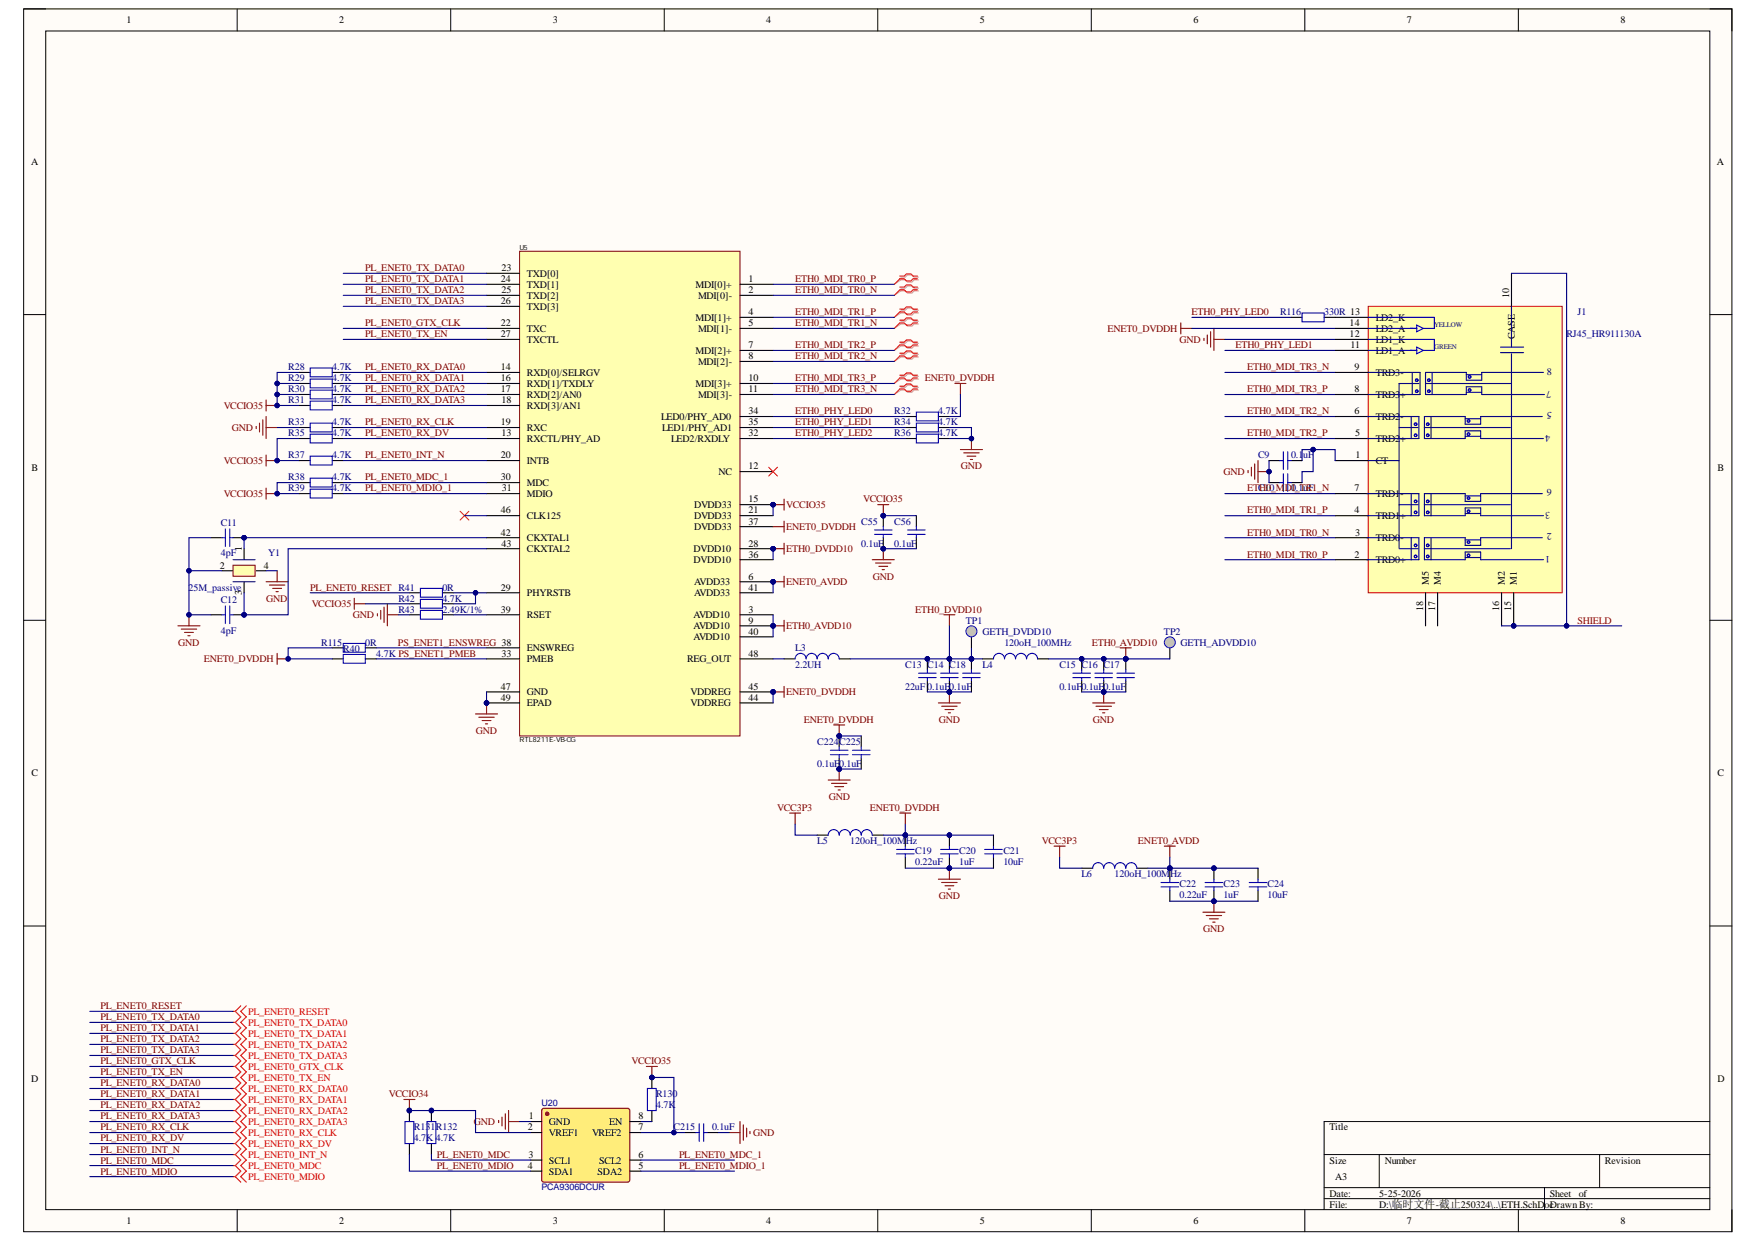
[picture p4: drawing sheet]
<svg xmlns="http://www.w3.org/2000/svg" width="297mm" height="210mm" viewBox="0 0 297 210" stroke-linecap="round" stroke-linejoin="round" font-family="sans-serif">
<defs><g id="words">
<g font-size="1.7">
<text x="21.4" y="3.9">1</text>
<text x="57.4" y="3.9">2</text>
<text x="93.5" y="3.9">3</text>
<text x="129.5" y="3.9">4</text>
<text x="165.7" y="3.9">5</text>
<text x="201.8" y="3.9">6</text>
<text x="237.8" y="3.9">7</text>
<text x="273.9" y="3.9">8</text>
<text x="5.2" y="27.9">A</text>
<text x="290.3" y="27.9">A</text>
<text x="84.7" y="47.7">24</text>
<text x="84.8" y="45.8">23</text>
<text x="89.1" y="46.8">TXD[0]</text>
<text x="126.6" y="47.7">1</text>
<text x="84.7" y="51.4">26</text>
<text x="84.8" y="49.5">25</text>
<text x="89.1" y="48.6">TXD[1]</text>
<text x="89.1" y="50.5">TXD[2]</text>
<text x="89.1" y="52.3">TXD[3]</text>
<text x="117.6" y="48.6">MDI[0]+</text>
<text x="118" y="50.5">MDI[0]-</text>
<text x="126.6" y="49.5">2</text>
<text x="126.6" y="53.3">4</text>
<text x="255.2" y="50.3" transform="rotate(-90 255.2 50.3)">10</text>
<text x="84.7" y="55.1">22</text>
<text x="84.7" y="57">27</text>
<text x="89.1" y="56.1">TXC</text>
<text x="89.1" y="57.9">TXCTL</text>
<text x="117.6" y="54.2">MDI[1]+</text>
<text x="117.6" y="59.8">MDI[2]+</text>
<text x="118" y="56.1">MDI[1]-</text>
<text x="126.6" y="55.1">5</text>
<text x="126.6" y="58.8">7</text>
<text x="228.2" y="55.1">14</text>
<text x="228.2" y="57">12</text>
<text x="228.3" y="58.8">11</text>
<text x="232.6" y="54.2">LD2_K</text>
<text x="232.6" y="56.1">LD2_A</text>
<text x="232.6" y="57.9">LD1_K</text>
<text x="232.6" y="59.8">LD1_A</text>
<text x="256.1" y="57.3" transform="rotate(-90 256.1 57.3)">CASE</text>
<text x="84.7" y="62.6">14</text>
<text x="84.7" y="64.4">16</text>
<text x="89.1" y="63.5">RXD[0]/SELRGV</text>
<text x="89.1" y="65.4">RXD[1]/TXDLY</text>
<text x="117.6" y="65.4">MDI[3]+</text>
<text x="118" y="61.6">MDI[2]-</text>
<text x="126.6" y="60.7">8</text>
<text x="126.6" y="64.4">10</text>
<text x="229" y="62.6">9</text>
<text x="232.6" y="63.5">TRD3-</text>
<text x="84.7" y="66.3">17</text>
<text x="84.7" y="71.9">19</text>
<text x="84.8" y="68.1">18</text>
<text x="89.1" y="67.2">RXD[2]/AN0</text>
<text x="89.1" y="69.1">RXD[3]/AN1</text>
<text x="111.8" y="70.9">LED0/PHY_AD0</text>
<text x="118" y="67.2">MDI[3]-</text>
<text x="126.6" y="66.3">11</text>
<text x="126.6" y="70">34</text>
<text x="126.6" y="71.9">35</text>
<text x="229" y="66.3">8</text>
<text x="229" y="70">6</text>
<text x="232.6" y="67.2">TRD3+</text>
<text x="232.6" y="70.9">TRD2-</text>
<text x="84.7" y="77.4">20</text>
<text x="84.8" y="73.7">13</text>
<text x="89.1" y="74.7">RXCTL/PHY_AD</text>
<text x="89.1" y="72.8">RXC</text>
<text x="111.9" y="72.8">LED1/PHY_AD1</text>
<text x="113.5" y="74.7">LED2/RXDLY</text>
<text x="126.6" y="73.7">32</text>
<text x="229.1" y="73.7">5</text>
<text x="229.2" y="77.4">1</text>
<text x="232.6" y="74.7">TRD2+</text>
<text x="5.3" y="79.6">B</text>
<text x="84.7" y="81.2">30</text>
<text x="84.9" y="83">31</text>
<text x="89.1" y="78.4">INTB</text>
<text x="89.1" y="82.1">MDC</text>
<text x="89.1" y="84">MDIO</text>
<text x="121.5" y="80.2">NC</text>
<text x="126.6" y="79.3">12</text>
<text x="229" y="83">7</text>
<text x="232.6" y="78.4">CT</text>
<text x="232.6" y="84">TRD1-</text>
<text x="290.4" y="79.6">B</text>
<text x="84.7" y="86.7">46</text>
<text x="89.1" y="87.8">CLK125</text>
<text x="117.3" y="85.8">DVDD33</text>
<text x="117.3" y="87.8">DVDD33</text>
<text x="117.3" y="89.6">DVDD33</text>
<text x="126.6" y="84.9">15</text>
<text x="126.6" y="86.7">21</text>
<text x="126.6" y="88.7">37</text>
<text x="229" y="86.7">4</text>
<text x="232.6" y="87.8">TRD1+</text>
<text x="40.9" y="93.1" transform="rotate(-90 40.9 93.1)">1</text>
<text x="84.7" y="90.5">42</text>
<text x="84.8" y="92.4">43</text>
<text x="89.1" y="91.5">CKXTAL1</text>
<text x="89.1" y="93.3">CKXTAL2</text>
<text x="117.3" y="93.3">DVDD10</text>
<text x="117.3" y="95.2">DVDD10</text>
<text x="126.6" y="92.4">28</text>
<text x="126.6" y="94.3">36</text>
<text x="229" y="94.3">2</text>
<text x="229.1" y="90.5">3</text>
<text x="232.6" y="91.5">TRD0-</text>
<text x="232.6" y="95.2">TRD0+</text>
<text x="37.1" y="96.1">2</text>
<text x="40.9" y="100.5" transform="rotate(-90 40.9 100.5)">3</text>
<text x="44.6" y="96.1">4</text>
<text x="84.7" y="99.8">29</text>
<text x="89.1" y="100.8">PHYRSTB</text>
<text x="117.3" y="98.9">AVDD33</text>
<text x="117.3" y="100.8">AVDD33</text>
<text x="126.6" y="98">6</text>
<text x="126.6" y="99.8">41</text>
<text x="241.5" y="98.9" transform="rotate(-90 241.5 98.9)">M5</text>
<text x="243.6" y="98.9" transform="rotate(-90 243.6 98.9)">M4</text>
<text x="254.4" y="98.9" transform="rotate(-90 254.4 98.9)">M2</text>
<text x="256.4" y="98.9" transform="rotate(-90 256.4 98.9)">M1</text>
<text x="84.7" y="103.6">39</text>
<text x="89.1" y="104.5">RSET</text>
<text x="117.3" y="104.5">AVDD10</text>
<text x="117.3" y="106.4">AVDD10</text>
<text x="126.6" y="103.6">3</text>
<text x="126.6" y="105.4">9</text>
<text x="126.6" y="107.3">40</text>
<text x="240.6" y="103.2" transform="rotate(-90 240.6 103.2)">18</text>
<text x="242.6" y="103.3" transform="rotate(-90 242.6 103.3)">17</text>
<text x="253.5" y="103.3" transform="rotate(-90 253.5 103.3)">16</text>
<text x="255.5" y="103.2" transform="rotate(-90 255.5 103.2)">15</text>
<text x="84.8" y="111">33</text>
<text x="89.1" y="111.9">PMEB</text>
<text x="89.1" y="110.1">ENSWREG</text>
<text x="116.2" y="111.9">REG_OUT</text>
<text x="117.3" y="108.2">AVDD10</text>
<text x="126.6" y="111">48</text>
<text x="84.7" y="116.6">47</text>
<text x="84.7" y="118.4">49</text>
<text x="89.1" y="117.5">GND</text>
<text x="89.1" y="119.4">EPAD</text>
<text x="116.8" y="119.4">VDDREG</text>
<text x="116.8" y="117.5">VDDREG</text>
<text x="126.6" y="118.4">44</text>
<text x="126.6" y="116.6">45</text>
<text x="5.3" y="131.2">C</text>
<text x="290.4" y="131.2">C</text>
<text x="5.2" y="182.9">D</text>
<text x="290.4" y="182.9">D</text>
<text x="89.3" y="191.1">2</text>
<text x="89.4" y="189.2">1</text>
<text x="92.8" y="190.1">GND</text>
<text x="92.8" y="192">VREF1</text>
<text x="100.1" y="192">VREF2</text>
<text x="103" y="190.1">EN</text>
<text x="108" y="191.1">7</text>
<text x="108" y="189.2">8</text>
<text x="224.8" y="191.1">Title</text>
<text x="89.3" y="197.6">4</text>
<text x="89.3" y="195.7">3</text>
<text x="92.8" y="196.6">SCL1</text>
<text x="101.3" y="196.6">SCL2</text>
<text x="108" y="197.6">5</text>
<text x="108" y="195.7">6</text>
<text x="224.8" y="196.6">Size</text>
<text x="234.1" y="196.6">Number</text>
<text x="271.3" y="196.6">Revision</text>
<text x="92.8" y="198.5">SDA1</text>
<text x="101" y="198.5">SDA2</text>
<text x="224.8" y="202.2">Date:</text>
<text x="225.7" y="199.4">A3</text>
<text x="233.2" y="202.2">5-25-2026</text>
<text x="262" y="202.2">Sheet</text>
<text x="266.9" y="202.2">of</text>
<text x="21.4" y="206.9">1</text>
<text x="57.4" y="206.9">2</text>
<text x="93.5" y="206.9">3</text>
<text x="129.5" y="206.9">4</text>
<text x="165.7" y="206.9">5</text>
<text x="201.8" y="206.9">6</text>
<text x="224.8" y="204.1">File:</text>
<text x="233.2" y="204.1">D:\临时文件-截止250324\..\ETH.SchDocDrawn By:</text>
<text x="237.8" y="206.9">7</text>
<text x="273.9" y="206.9">8</text>
</g>
<g font-size="1.7" fill="#800000">
<text x="61.8" y="45.8">PL_ENET0_TX_DATA0</text>
<text x="61.8" y="47.7">PL_ENET0_TX_DATA1</text>
<text x="134.4" y="47.7">ETH0_MDI_TR0_P</text>
<text x="61.8" y="49.5">PL_ENET0_TX_DATA2</text>
<text x="61.8" y="51.4">PL_ENET0_TX_DATA3</text>
<text x="134.4" y="49.5">ETH0_MDI_TR0_N</text>
<text x="134.4" y="53.3">ETH0_MDI_TR1_P</text>
<text x="201.4" y="53.3">ETH0_PHY_LED0</text>
<text x="61.8" y="55.1">PL_ENET0_GTX_CLK</text>
<text x="61.8" y="57">PL_ENET0_TX_EN</text>
<text x="134.4" y="55.1">ETH0_MDI_TR1_N</text>
<text x="134.4" y="58.8">ETH0_MDI_TR2_P</text>
<text x="187.2" y="56.1">ENET0_DVDDH</text>
<text x="199.4" y="57.9">GND</text>
<text x="208.9" y="58.8">ETH0_PHY_LED1</text>
<text x="61.8" y="62.6">PL_ENET0_RX_DATA0</text>
<text x="61.8" y="64.4">PL_ENET0_RX_DATA1</text>
<text x="134.4" y="60.7">ETH0_MDI_TR2_N</text>
<text x="134.4" y="64.4">ETH0_MDI_TR3_P</text>
<text x="156.3" y="64.4">ENET0_DVDDH</text>
<text x="210.8" y="62.6">ETH0_MDI_TR3_N</text>
<text x="37.8" y="69.1">VCCIO35</text>
<text x="61.8" y="71.9">PL_ENET0_RX_CLK</text>
<text x="61.8" y="66.3">PL_ENET0_RX_DATA2</text>
<text x="61.8" y="68.1">PL_ENET0_RX_DATA3</text>
<text x="134.4" y="66.3">ETH0_MDI_TR3_N</text>
<text x="134.4" y="71.9">ETH0_PHY_LED1</text>
<text x="134.4" y="70">ETH0_PHY_LED0</text>
<text x="210.8" y="70">ETH0_MDI_TR2_N</text>
<text x="210.8" y="66.3">ETH0_MDI_TR3_P</text>
<text x="39.2" y="72.8">GND</text>
<text x="61.8" y="73.7">PL_ENET0_RX_DV</text>
<text x="61.8" y="77.4">PL_ENET0_INT_N</text>
<text x="134.4" y="73.7">ETH0_PHY_LED2</text>
<text x="210.8" y="73.7">ETH0_MDI_TR2_P</text>
<text x="37.8" y="78.4">VCCIO35</text>
<text x="37.8" y="84">VCCIO35</text>
<text x="61.8" y="81.2">PL_ENET0_MDC_1</text>
<text x="61.8" y="83">PL_ENET0_MDIO_1</text>
<text x="162.4" y="79.3">GND</text>
<text x="206.9" y="80.2">GND</text>
<text x="210.8" y="83">ETC10</text>
<text x="212.9" y="83">H0_M</text>
<text x="217.2" y="83">D0.1uF</text>
<text x="218.4" y="83">I_TR1_N</text>
<text x="132.9" y="85.8">VCCIO35</text>
<text x="132.9" y="89.6">ENET0_DVDDH</text>
<text x="145.9" y="84.9">VCCIO35</text>
<text x="210.8" y="86.7">ETH0_MDI_TR1_P</text>
<text x="132.9" y="93.3">ETH0_DVDD10</text>
<text x="210.8" y="94.3">ETH0_MDI_TR0_P</text>
<text x="210.8" y="90.5">ETH0_MDI_TR0_N</text>
<text x="45" y="101.7">GND</text>
<text x="52.5" y="99.8">PL_ENET0_RESET R41</text>
<text x="132.9" y="98.9">ENET0_AVDD</text>
<text x="147.5" y="98">GND</text>
<text x="52.7" y="102.6">VCCIO35</text>
<text x="59.6" y="104.5">GND</text>
<text x="132.9" y="106.4">ETH0_AVDD10</text>
<text x="154.7" y="103.6">ETH0_DVDD10</text>
<text x="30.1" y="109.1">GND</text>
<text x="34.4" y="111.9">ENET0_DVDDH</text>
<text x="67.3" y="109.1">PS_ENET1_ENSWREG 38</text>
<text x="184.6" y="109.1">ETH0_AVDD10</text>
<text x="132.9" y="117.5">ENET0_DVDDH</text>
<text x="80.5" y="124">GND</text>
<text x="135.9" y="122.2">ENET0_DVDDH</text>
<text x="158.7" y="122.2">GND</text>
<text x="184.8" y="122.2">GND</text>
<text x="131.4" y="137">VCC3P3</text>
<text x="140.1" y="135.2">GND</text>
<text x="147" y="137">ENET0_DVDDH</text>
<text x="176.1" y="142.6">VCC3P3</text>
<text x="192.4" y="142.6">ENET0_AVDD</text>
<text x="158.7" y="151.9">GND</text>
<text x="203.4" y="157.5">GND</text>
<text x="17" y="170.6">PL_ENET0_RESET</text>
<text x="17" y="172.5">PL_ENET0_TX_DATA0</text>
<text x="17" y="179.9">PL_ENET0_GTX_CLK</text>
<text x="17" y="174.3">PL_ENET0_TX_DATA1</text>
<text x="17" y="176.2">PL_ENET0_TX_DATA2</text>
<text x="17" y="178">PL_ENET0_TX_DATA3</text>
<text x="106.8" y="179.9">VCCIO35</text>
<text x="17" y="181.8">PL_ENET0_TX_EN</text>
<text x="17" y="183.6">PL_ENET0_RX_DATA0</text>
<text x="17" y="185.5">PL_ENET0_RX_DATA1</text>
<text x="65.7" y="185.5">VCCIO34</text>
<text x="17" y="191.1">PL_ENET0_RX_CLK</text>
<text x="17" y="187.3">PL_ENET0_RX_DATA2</text>
<text x="17" y="189.2">PL_ENET0_RX_DATA3</text>
<text x="80.1" y="190.1">GND</text>
<text x="127.3" y="192">GND</text>
<text x="17" y="192.9">PL_ENET0_RX_DV</text>
<text x="17" y="194.8">PL_ENET0_INT_N</text>
<text x="17" y="196.6">PL_ENET0_MDC</text>
<text x="73.9" y="195.7">PL_ENET0_MDC</text>
<text x="73.9" y="197.6">PL_ENET0_MDIO</text>
<text x="114.8" y="195.7">PL_ENET0_MDC_1</text>
<text x="114.8" y="197.6">PL_ENET0_MDIO_1</text>
<text x="17" y="198.5">PL_ENET0_MDIO</text>
</g>
<g font-size="1.7" fill="#000080">
<text x="216.4" y="53.3">R116</text>
<text x="223.9" y="53.3">330R 13</text>
<text x="266.7" y="53.3">J1</text>
<text x="264.8" y="57">RJ45_HR911130A</text>
<text x="48.7" y="62.6">R28</text>
<text x="48.7" y="64.4">R29</text>
<text x="56.2" y="62.6">4.7K</text>
<text x="56.2" y="64.4">4.7K</text>
<text x="261.5" y="63.3">8</text>
<text x="48.7" y="68.1">R31</text>
<text x="48.7" y="66.3">R30</text>
<text x="48.7" y="71.9">R33</text>
<text x="56.2" y="68.1">4.7K</text>
<text x="56.2" y="66.3">4.7K</text>
<text x="56.2" y="71.9">4.7K</text>
<text x="151.2" y="70">R32</text>
<text x="151.2" y="71.9">R34</text>
<text x="158.6" y="70">4.7K</text>
<text x="158.6" y="71.9">4.7K</text>
<text x="262.3" y="66.1" transform="rotate(-180 262.3 66.1)">7</text>
<text x="262.4" y="69.7" transform="rotate(-180 262.4 69.7)">5</text>
<text x="48.7" y="73.7">R35</text>
<text x="48.7" y="77.4">R37</text>
<text x="56.2" y="73.7">4.7K</text>
<text x="56.2" y="77.4">4.7K</text>
<text x="151.2" y="73.7">R36</text>
<text x="158.6" y="73.7">4.7K</text>
<text x="212.7" y="77.4">C9</text>
<text x="218.3" y="77.4">0.1uF</text>
<text x="262.1" y="73.6" transform="rotate(-180 262.1 73.6)">4</text>
<text x="48.7" y="83">R39</text>
<text x="48.7" y="81.2">R38</text>
<text x="56.2" y="83">4.7K</text>
<text x="56.2" y="81.2">4.7K</text>
<text x="262.4" y="82.7" transform="rotate(-180 262.4 82.7)">6</text>
<text x="37.3" y="88.9">C11</text>
<text x="145.6" y="88.7">C55</text>
<text x="151.2" y="88.7">C56</text>
<text x="262.1" y="86.6" transform="rotate(-180 262.1 86.6)">3</text>
<text x="37.3" y="94">4pF</text>
<text x="45.3" y="94">Y1</text>
<text x="145.6" y="92.4">0.1uF</text>
<text x="151.2" y="92.4">0.1uF</text>
<text x="262.1" y="94" transform="rotate(-180 262.1 94)">1</text>
<text x="262.4" y="90.1" transform="rotate(-180 262.4 90.1)">2</text>
<text x="31.9" y="99.8">25M_passive</text>
<text x="37.3" y="101.9">C12</text>
<text x="67.3" y="101.7">R42</text>
<text x="74.8" y="99.8">0R</text>
<text x="74.8" y="101.7">4.7K</text>
<text x="37.3" y="107.1">4pF</text>
<text x="67.3" y="103.6">R43</text>
<text x="74.8" y="103.6">2.49K/1%</text>
<text x="163.3" y="105.4">TP1</text>
<text x="166.1" y="107.3">GETH_DVDD10</text>
<text x="196.8" y="107.3">TP2</text>
<text x="54.3" y="109.1">R115</text>
<text x="58" y="110.2">R40</text>
<text x="61.8" y="109.1">0R</text>
<text x="63.6" y="111">4.7K PS_ENET1_PMEB</text>
<text x="134.4" y="112.9">2.2UH</text>
<text x="134.4" y="110.1">L3</text>
<text x="153" y="112.9">C13 C14 C18</text>
<text x="166.1" y="112.9">L4</text>
<text x="169.8" y="109.1">120oH_100MHz</text>
<text x="179.1" y="112.9">C15 C16 C17</text>
<text x="199.6" y="109.1">GETH_ADVDD10</text>
<text x="153" y="116.6">22uF 0.1uF0.1uF</text>
<text x="179.1" y="116.6">0.1uF0.1uF0.1uF</text>
<text x="138.2" y="125.9">C224C225</text>
<text x="138.2" y="129.6">0.1uF0.1uF</text>
<text x="138.2" y="142.6">L5</text>
<text x="143.7" y="142.6">120oH_100MHz</text>
<text x="154.7" y="146.2">0.22uF</text>
<text x="154.7" y="144.3">C19</text>
<text x="162.2" y="146.2">1uF</text>
<text x="162.2" y="144.3">C20</text>
<text x="169.6" y="146.2">10uF</text>
<text x="169.6" y="144.3">C21</text>
<text x="182.8" y="148.2">L6</text>
<text x="188.4" y="148.2">120oH_100MHz</text>
<text x="199.4" y="149.9">C22</text>
<text x="206.9" y="149.9">C23</text>
<text x="214.3" y="149.9">C24</text>
<text x="199.4" y="151.7">0.22uF</text>
<text x="206.9" y="151.7">1uF</text>
<text x="214.3" y="151.7">10uF</text>
<text x="110.9" y="185.5">R130</text>
<text x="70" y="191.1">R131R132</text>
<text x="110.9" y="187.3">4.7K</text>
<text x="113.9" y="191.1">C215</text>
<text x="120.4" y="191.1">0.1uF</text>
<text x="70" y="192.9">4.7K 4.7K</text>
</g>
<text font-size="1.7" fill="#980000" x="266.7" y="105.4">SHIELD</text>
<g font-size="1.7" fill="#f00">
<text x="42" y="173.4">PL_ENET0_TX_DATA0</text>
<text x="42" y="171.5">PL_ENET0_RESET</text>
<text x="42" y="175.2">PL_ENET0_TX_DATA1</text>
<text x="42" y="177.1">PL_ENET0_TX_DATA2</text>
<text x="42" y="179">PL_ENET0_TX_DATA3</text>
<text x="42" y="180.8">PL_ENET0_GTX_CLK</text>
<text x="42" y="182.7">PL_ENET0_TX_EN</text>
<text x="42" y="184.5">PL_ENET0_RX_DATA0</text>
<text x="42" y="192">PL_ENET0_RX_CLK</text>
<text x="42" y="186.4">PL_ENET0_RX_DATA1</text>
<text x="42" y="188.3">PL_ENET0_RX_DATA2</text>
<text x="42" y="190.1">PL_ENET0_RX_DATA3</text>
<text x="42" y="193.8">PL_ENET0_RX_DV</text>
<text x="42" y="195.7">PL_ENET0_INT_N</text>
<text x="42" y="197.6">PL_ENET0_MDC</text>
<text x="42" y="199.4">PL_ENET0_MDIO</text>
</g>
<g font-size="1.5" fill="#000080">
<text x="91.5" y="187">U20</text>
<text x="91.5" y="201.1">PCA9306DCUR</text>
</g>
<g font-size="1.2">
<text x="87.8" y="42.2">U5</text>
<text x="87.8" y="125.5">RTL8211E-VB-CG</text>
</g>
<g font-size="1.2" fill="#000080">
<text x="242.5" y="55.2">YELLOW</text>
<text x="242.5" y="58.9">GREEN</text>
</g>
</g></defs>
<path d="M4 1.5h288.8v206.7h-288.8z" fill-rule="evenodd" fill="#fffcf8"/>
<path d="M4 1.5h288.8v206.7h-288.8z" fill="none" stroke="#000" stroke-width=".17"/>
<path d="M7.7 5.2h281.4v199.2h-281.4z" fill-rule="evenodd" fill="#fffcf8"/>
<g fill="none" stroke="#000" stroke-width=".17">
<path d="M4 1.5h3.7M7.7 5.2h281.4v199.2h-281.4zM40.1 1.5v3.7M76.2 1.5v3.7M112.3 1.5v3.7M148.4 1.5v3.7M184.5 1.5v3.7M220.6 1.5v3.7M256.7 1.5v3.7M289.1 1.5h3.7v3.7M4 53.2h3.7M289.1 53.2h3.7"/>
<path d="M4 104.8h3.7M289.1 104.8h3.7M4 156.5h3.7M289.1 156.5h3.7M223.9 195.1h65.2M233.2 195.1v5.6M270.4 195.1v5.6M289.1 189.5h-65.2v14.9M40.1 204.4v3.8M76.2 204.4v3.8M112.3 204.4v3.8M148.4 204.4v3.8"/>
<path d="M184.5 204.4v3.8M220.6 204.4v3.8M223.9 200.7h65.2M223.9 202.6h65.2M256.7 204.4v3.8M261.1 200.7v3.7M292.8 204.4v3.8"/>
</g>
<path d="M178.2 143h1.9M179.1 143v1.9M196.8 143h1.9M197.8 143v1.9" fill="none" stroke="#800000" stroke-width=".19"/>
<circle cx="197.8" cy="146.7" r=".37" fill="#000080"/>
<circle cx="197.8" cy="146.7" r=".37" fill="none" stroke="#000080" stroke-width=".17"/>
<path d="M197.8 146.7v1.9M197.8 150.4v1.9" fill="none" stroke="#000" stroke-width=".19"/>
<circle cx="197.8" cy="146.7" r=".37" fill="#000080"/>
<circle cx="197.8" cy="146.7" r=".37" fill="none" stroke="#000080" stroke-width=".17"/>
<path d="M196.3 149.1h3M196.3 149.9h3M197.8 148.6v.5M197.8 149.9v.5" fill="none" stroke="#00f" stroke-width=".19"/>
<circle cx="205.2" cy="152.3" r=".37" fill="#000080"/>
<circle cx="205.2" cy="152.3" r=".37" fill="none" stroke="#000080" stroke-width=".17"/>
<circle cx="205.2" cy="146.7" r=".37" fill="#000080"/>
<circle cx="205.2" cy="146.7" r=".37" fill="none" stroke="#000080" stroke-width=".17"/>
<path d="M205.2 150.4v1.9" fill="none" stroke="#000" stroke-width=".19"/>
<circle cx="205.2" cy="152.3" r=".37" fill="#000080"/>
<circle cx="205.2" cy="152.3" r=".37" fill="none" stroke="#000080" stroke-width=".17"/>
<path d="M205.2 146.7v1.9" fill="none" stroke="#000" stroke-width=".19"/>
<circle cx="205.2" cy="146.7" r=".37" fill="#000080"/>
<circle cx="205.2" cy="146.7" r=".37" fill="none" stroke="#000080" stroke-width=".17"/>
<path d="M184.7 146.7a.93 .93 0 0 1 1-.9 .93 .93 0 0 1 .9 .9 .93 .93 0 0 1 .9-.9 .93 .93 0 0 1 1 .9 .94 .94 0 0 1 .9-.9 .94 .94 0 0 1 .9 .9 .93 .93 0 0 1 1-.9 .93 .93 0 0 1 .9 .9M203.7 149.1h3M203.7 149.9h3M205.2 148.6v.5M205.2 149.9v.5M211.2 149.1h3M211.2 149.9h3M212.7 148.6v.5M212.7 149.9v.5" fill="none" stroke="#00f" stroke-width=".19"/>
<path d="M182.9 146.7h1.8M192.2 146.7h1.8M212.7 146.7v1.9M212.7 150.4v1.9" fill="none" stroke="#000" stroke-width=".19"/>
<path d="M203.4 154.2h3.7M203.9 154.7h2.6M204.5 155.3h1.5M205 155.8h.4M205.2 152.3v1.9" fill="none" stroke="#800000" stroke-width=".19"/>
<circle cx="205.2" cy="152.3" r=".37" fill="#000080"/>
<circle cx="205.2" cy="152.3" r=".37" fill="none" stroke="#000080" stroke-width=".17"/>
<path d="M133.5 137.4h1.9M134.4 137.4v1.9" fill="none" stroke="#800000" stroke-width=".18"/>
<circle cx="153.1" cy="141.1" r=".37" fill="#000080"/>
<circle cx="153.1" cy="141.1" r=".37" fill="none" stroke="#000080" stroke-width=".17"/>
<path d="M153.1 141.1v1.9M153.1 144.9v1.8" fill="none" stroke="#000" stroke-width=".18"/>
<circle cx="153.1" cy="141.1" r=".37" fill="#000080"/>
<circle cx="153.1" cy="141.1" r=".37" fill="none" stroke="#000080" stroke-width=".17"/>
<path d="M151.6 143.6h2.9M151.6 144.3h2.9M153.1 143v.6M153.1 144.3v.6" fill="none" stroke="#00f" stroke-width=".18"/>
<circle cx="160.5" cy="146.7" r=".37" fill="#000080"/>
<circle cx="160.5" cy="146.7" r=".37" fill="none" stroke="#000080" stroke-width=".17"/>
<circle cx="160.5" cy="141.1" r=".37" fill="#000080"/>
<circle cx="160.5" cy="141.1" r=".37" fill="none" stroke="#000080" stroke-width=".17"/>
<path d="M160.5 144.9v1.8" fill="none" stroke="#000" stroke-width=".18"/>
<circle cx="160.5" cy="146.7" r=".37" fill="#000080"/>
<circle cx="160.5" cy="146.7" r=".37" fill="none" stroke="#000080" stroke-width=".17"/>
<path d="M160.5 141.1v1.9" fill="none" stroke="#000" stroke-width=".18"/>
<circle cx="160.5" cy="141.1" r=".37" fill="#000080"/>
<circle cx="160.5" cy="141.1" r=".37" fill="none" stroke="#000080" stroke-width=".17"/>
<path d="M140 141.1a.93 .93 0 0 1 .9-.9 .93 .93 0 0 1 1 .9 .93 .93 0 0 1 .9-.9 .93 .93 0 0 1 .9 .9 .93 .93 0 0 1 1-.9 .93 .93 0 0 1 .9 .9 .93 .93 0 0 1 .9-.9 .93 .93 0 0 1 1 .9M159 143.6h3M159 144.3h3M160.5 143v.6M160.5 144.3v.6M166.5 143.6h2.9M166.5 144.3h2.9M168 143v.6M168 144.3v.6" fill="none" stroke="#00f" stroke-width=".18"/>
<path d="M138.1 141.1h1.9M147.5 141.1h1.8M168 141.1v1.9M168 144.9v1.8" fill="none" stroke="#000" stroke-width=".18"/>
<path d="M158.6 148.6h3.8M159.2 149.1h2.6M159.8 149.7h1.5M160.3 150.3h.4M160.5 146.7v1.9" fill="none" stroke="#800000" stroke-width=".18"/>
<circle cx="160.5" cy="146.7" r=".37" fill="#000080"/>
<circle cx="160.5" cy="146.7" r=".37" fill="none" stroke="#000080" stroke-width=".17"/>
<path d="M152.1 137.4h1.9M153.1 137.4v1.9" fill="none" stroke="#800000" stroke-width=".18"/>
<circle cx="160.5" cy="111.3" r=".37" fill="#000080"/>
<circle cx="160.5" cy="111.3" r=".37" fill="none" stroke="#000080" stroke-width=".17"/>
<circle cx="160.5" cy="116.9" r=".37" fill="#000080"/>
<circle cx="160.5" cy="116.9" r=".37" fill="none" stroke="#000080" stroke-width=".17"/>
<path d="M160.5 111.4v1.8" fill="none" stroke="#000" stroke-width=".18"/>
<circle cx="160.5" cy="111.3" r=".37" fill="#000080"/>
<circle cx="160.5" cy="111.3" r=".37" fill="none" stroke="#000080" stroke-width=".17"/>
<path d="M160.5 115.1v1.8" fill="none" stroke="#000" stroke-width=".18"/>
<circle cx="160.5" cy="116.9" r=".37" fill="#000080"/>
<circle cx="160.5" cy="116.9" r=".37" fill="none" stroke="#000080" stroke-width=".17"/>
<path d="M159 114.5h3M159 113.8h3M160.5 113.2v.6M160.5 114.5v.6" fill="none" stroke="#00f" stroke-width=".18"/>
<circle cx="156.8" cy="111.3" r=".37" fill="#000080"/>
<circle cx="156.8" cy="111.3" r=".37" fill="none" stroke="#000080" stroke-width=".17"/>
<path d="M156.8 111.4v1.8" fill="none" stroke="#000" stroke-width=".18"/>
<circle cx="156.8" cy="111.3" r=".37" fill="#000080"/>
<circle cx="156.8" cy="111.3" r=".37" fill="none" stroke="#000080" stroke-width=".17"/>
<path d="M156.8 115.1v1.8" fill="none" stroke="#000" stroke-width=".18"/>
<path d="M155.3 114.5h3M155.3 113.8h3M156.8 113.2v.6M156.8 114.5v.6" fill="none" stroke="#00f" stroke-width=".18"/>
<circle cx="182.9" cy="111.4" r=".37" fill="#000080"/>
<circle cx="182.9" cy="111.4" r=".37" fill="none" stroke="#000080" stroke-width=".17"/>
<path d="M182.9 111.4v1.8" fill="none" stroke="#000" stroke-width=".19"/>
<circle cx="182.9" cy="111.4" r=".37" fill="#000080"/>
<circle cx="182.9" cy="111.4" r=".37" fill="none" stroke="#000080" stroke-width=".17"/>
<path d="M182.9 115.1v1.8" fill="none" stroke="#000" stroke-width=".19"/>
<path d="M181.4 114.5h3M181.4 113.8h3M182.9 113.2v.6M182.9 114.5v.6" fill="none" stroke="#00f" stroke-width=".19"/>
<circle cx="186.6" cy="111.4" r=".37" fill="#000080"/>
<circle cx="186.6" cy="111.4" r=".37" fill="none" stroke="#000080" stroke-width=".17"/>
<circle cx="186.6" cy="116.9" r=".37" fill="#000080"/>
<circle cx="186.6" cy="116.9" r=".37" fill="none" stroke="#000080" stroke-width=".17"/>
<path d="M186.6 111.4v1.8" fill="none" stroke="#000" stroke-width=".19"/>
<circle cx="186.6" cy="111.4" r=".37" fill="#000080"/>
<circle cx="186.6" cy="111.4" r=".37" fill="none" stroke="#000080" stroke-width=".17"/>
<path d="M186.6 115.1v1.8" fill="none" stroke="#000" stroke-width=".19"/>
<circle cx="186.6" cy="116.9" r=".37" fill="#000080"/>
<circle cx="186.6" cy="116.9" r=".37" fill="none" stroke="#000080" stroke-width=".17"/>
<path d="M185.1 114.5h3M185.1 113.8h3M186.6 113.2v.6M186.6 114.5v.6" fill="none" stroke="#00f" stroke-width=".19"/>
<circle cx="190.3" cy="111.4" r=".37" fill="#000080"/>
<circle cx="190.3" cy="111.4" r=".37" fill="none" stroke="#000080" stroke-width=".17"/>
<path d="M190.3 111.4v1.8" fill="none" stroke="#000" stroke-width=".19"/>
<circle cx="190.3" cy="111.4" r=".37" fill="#000080"/>
<circle cx="190.3" cy="111.4" r=".37" fill="none" stroke="#000080" stroke-width=".17"/>
<path d="M190.3 115.1v1.8" fill="none" stroke="#000" stroke-width=".19"/>
<path d="M188.8 114.5h3M188.8 113.8h3M190.3 113.2v.6M190.3 114.5v.6" fill="none" stroke="#00f" stroke-width=".19"/>
<path d="M189.4 109.5h1.9M190.3 109.5v1.9" fill="none" stroke="#800000" stroke-width=".19"/>
<circle cx="190.3" cy="111.4" r=".37" fill="#000080"/>
<circle cx="190.3" cy="111.4" r=".37" fill="none" stroke="#000080" stroke-width=".17"/>
<path d="M159.6 103.9h1.8M160.5 103.9v1.9" fill="none" stroke="#800000" stroke-width=".18"/>
<path d="M164.2 107.6v1.9" fill="none" stroke="#000" stroke-width=".18"/>
<circle cx="164.2" cy="106.7" r=".93" fill="#c0c0c0"/>
<circle cx="164.2" cy="106.7" r=".93" fill="none" stroke="#00f" stroke-width=".17"/>
<path d="M197.8 109.5v1.9" fill="none" stroke="#000" stroke-width=".19"/>
<circle cx="197.8" cy="108.6" r=".93" fill="#c0c0c0"/>
<circle cx="197.8" cy="108.6" r=".93" fill="none" stroke="#00f" stroke-width=".17"/>
<path d="M158.6 118.8h3.8M159.2 119.4h2.6M159.8 119.9h1.5M160.5 116.9v1.9M160.3 120.5h.4" fill="none" stroke="#800000" stroke-width=".18"/>
<circle cx="160.5" cy="116.9" r=".37" fill="#000080"/>
<circle cx="160.5" cy="116.9" r=".37" fill="none" stroke="#000080" stroke-width=".17"/>
<path d="M184.7 118.8h3.8M185.3 119.4h2.6M185.9 119.9h1.4M186.6 116.9v1.9M186.4 120.5h.4" fill="none" stroke="#800000" stroke-width=".19"/>
<circle cx="186.6" cy="116.9" r=".37" fill="#000080"/>
<circle cx="186.6" cy="116.9" r=".37" fill="none" stroke="#000080" stroke-width=".17"/>
<path d="M214.5 77.8h1.9M218.3 77.8h1.8M214.5 81.6h1.9M218.3 81.6h1.8" fill="none" stroke="#000" stroke-width=".19"/>
<path d="M216.4 77.8h.6M217 76.4v2.9M217.7 76.4v2.9M217.7 77.8h.6M216.4 81.6h.6M217 80.1v3M217.7 80.1v3M217.7 81.6h.6" fill="none" stroke="#00f" stroke-width=".19"/>
<circle cx="255.9" cy="105.8" r=".37" fill="#000080"/>
<circle cx="255.9" cy="105.8" r=".37" fill="none" stroke="#000080" stroke-width=".17"/>
<path d="M231.3 51.8h32.8v48.4h-32.8z" fill-rule="evenodd" fill="#ffffb0"/>
<path d="M231.3 51.8h32.8v48.4h-32.8z" fill="none" stroke="#bf0000" stroke-width=".17"/>
<g fill="none" stroke="#000" stroke-width=".19">
<path d="M225.7 53.6h5.6M225.7 55.5h5.6M225.7 57.4h5.6M225.7 59.2h5.6M255.5 46.2v5.6M225.7 62.9h5.6M225.7 66.7h5.6M225.7 70.4h5.6M225.7 74.1h5.6M225.7 77.8h5.6M225.7 83.4h5.6M225.7 90.9h5.6"/>
<path d="M225.7 87.2h5.6M225.7 94.6h5.6M241 100.2v5.6M243 100.2v5.6M253.9 100.2v5.6M255.9 100.2v5.6"/>
</g>
<path d="M231.3 55.5h7.5M231.3 53.6h11.2v1.9h-1.9M231.3 57.4h11.2v1.8h-1.9M231.3 59.2h7.5M238.4 55.5h1.1v-.6l1.1 .6-1.1 .6v-.6zM238.4 59.2h1.1v-.5l1.1 .5-1.1 .6v-.6z" fill="none" stroke="#00f" stroke-width=".19"/>
<g fill="none" stroke="#0c0087" stroke-width=".19">
<path d="M253.7 59.6h3.9M253.7 58.7h3.9M255.5 51.8v6.9M255.5 59.8v32.9M231.1 70.4h8.8v3.7h-8.8M231.3 62.9h8.8v3.8h-8.8M231.3 77.8h5.2M236.5 72.3h3.2M238.6 70.4v3.7M238.8 62.9v3.8M239.9 64.8h-3.4v27.8M240.8 72.3h14.5"/>
<path d="M241 64.8h14.5M241.9 70.4v3.7M242.1 62.9v3.8M247.7 70.8h2.6M247.7 73.7h2.6M247.9 63.3h2.6M247.9 66.3h2.6M260.7 70.4h-10.4v1.3h-2.6v-1.3h-6.9v3.7h6.9v-1.3h2.6v1.3h10.6M260.9 62.9h-10.4v1.4h-2.6v-1.4h-6.9v3.8h6.9v-1.3h2.6v1.3h10.6M231.1 83.4h8.8v3.8h-8.8M231.1 90.9h8.8v3.7h-8.8M236.5 85.3h3.2"/>
<path d="M236.5 92.7h3.2M238.6 83.4v3.8M238.6 90.9v3.7M240.8 85.3h14.5M240.8 92.7h14.5M241.9 83.4v3.8M241.9 90.9v3.7M247.7 83.8h2.6M247.7 86.8h2.6M247.7 91.2h2.6M247.7 94.2h2.6M260.7 83.4h-10.4v1.3h-2.6v-1.3h-6.9v3.8h6.9v-1.4h2.6v1.4h10.6"/>
<path d="M260.7 90.9h-10.4v1.3h-2.6v-1.3h-6.9v3.7h6.9v-1.3h2.6v1.3h10.6"/>
</g>
<g fill="none" stroke="#0000bf" stroke-width=".19">
<circle cx="239.3" cy="73.6" r=".21"/>
<circle cx="239.3" cy="71.7" r=".21"/>
<circle cx="239.5" cy="64.3" r=".21"/>
<circle cx="239.5" cy="66.1" r=".21"/>
<circle cx="241.4" cy="73.6" r=".21"/>
<circle cx="241.4" cy="71.7" r=".21"/>
<circle cx="241.6" cy="66.1" r=".21"/>
<circle cx="241.6" cy="64.3" r=".21"/>
<circle cx="248.3" cy="71.1" r=".21"/>
<circle cx="248.3" cy="73.4" r=".21"/>
<circle cx="248.4" cy="63.7" r=".21"/>
<circle cx="248.4" cy="65.9" r=".21"/>
<circle cx="239.3" cy="92.2" r=".21"/>
<circle cx="239.3" cy="94" r=".21"/>
<circle cx="239.3" cy="84.7" r=".21"/>
<circle cx="239.3" cy="86.6" r=".21"/>
<circle cx="241.4" cy="92.2" r=".21"/>
<circle cx="241.4" cy="84.7" r=".21"/>
<circle cx="241.4" cy="94" r=".21"/>
<circle cx="241.4" cy="86.6" r=".21"/>
<circle cx="248.3" cy="84.2" r=".21"/>
<circle cx="248.3" cy="86.4" r=".21"/>
<circle cx="248.3" cy="93.9" r=".21"/>
<circle cx="248.3" cy="91.6" r=".21"/>
</g>
<circle cx="255.9" cy="105.8" r=".37" fill="#000080"/>
<circle cx="255.9" cy="105.8" r=".37" fill="none" stroke="#000080" stroke-width=".17"/>
<path d="M211 79.5v.4M211.6 79v1.4M212.1 78.4v2.6M212.7 77.8v3.8M212.7 79.7h1.8" fill="none" stroke="#800000" stroke-width=".19"/>
<circle cx="214.5" cy="79.7" r=".37" fill="#000080"/>
<circle cx="214.5" cy="79.7" r=".37" fill="none" stroke="#000080" stroke-width=".17"/>
<path d="M203.5 57.2v.3M204.1 56.6v1.5M204.7 56.1v2.6M205.2 55.5v3.7M205.2 57.4h1.9" fill="none" stroke="#800000" stroke-width=".19"/>
<path d="M132.6 111.4h1.8M141.9 111.4h1.8M166.1 111.4h1.9" fill="none" stroke="#000" stroke-width=".18"/>
<path d="M175.4 111.4h1.9" fill="none" stroke="#000" stroke-width=".19"/>
<path d="M134.4 111.4a.93 .93 0 0 1 1-1 .93 .93 0 0 1 .9 1 .93 .93 0 0 1 .9-1 .93 .93 0 0 1 .9 1 .93 .93 0 0 1 1-1 .93 .93 0 0 1 .9 1 .93 .93 0 0 1 .9-1 .93 .93 0 0 1 1 1M172.6 110.4a.93 .93 0 0 0-.9 1 .93 .93 0 0 0-.9-1 .93 .93 0 0 0-1 1 .93 .93 0 0 0-.9-1 .93 .93 0 0 0-.9 1" fill="none" stroke="#00f" stroke-width=".18"/>
<path d="M172.6 110.4a.93 .93 0 0 1 1 1 .93 .93 0 0 1 .9-1 .93 .93 0 0 1 .9 1" fill="none" stroke="#00f" stroke-width=".19"/>
<g fill="none" stroke="#f00" stroke-width=".19">
<path d="M39.4 172.8h.4M39.4 174.6h.4M39.4 176.5h.4M39.4 178.4h.4M39.8 178.4l.9 .9-.9 .9M39.8 172.8l.9 .9-.9 .9M39.8 174.6l.9 1-.9 .9M39.8 176.5l.9 .9-.9 1M40.7 171.9l-.9 .9M41.6 171.9l-.9 .9 .9 .9-.9 .9 .9 1-.9 .9 .9 .9-.9 1 .9 .9-.9 .9 .9 1-.9 .9 .9 .9-.9 1 .9 .9-.9 .9 .9 .9-.9 1 .9 .9-.9 .9 .9 1-.9 .9 .9 .9-.9 1 .9 .9-.9 .9 .9 1-.9 .9 .9 .9-.9 1 .9 .9M39.4 180.2h.4M39.4 182.1h.4"/>
<path d="M39.4 191.4h.4M39.4 193.3h.4M39.4 195.1h.4M39.4 197h.4M39.4 198.9h.4M39.4 184h.4M39.4 185.8h.4M39.4 187.7h.4M39.4 189.5h.4M39.8 180.2l.9 1-.9 .9M39.8 182.1l.9 .9-.9 1M39.8 191.4l.9 .9-.9 1"/>
<path d="M39.8 189.5l.9 1-.9 .9M39.8 193.3l.9 .9-.9 .9M39.8 195.1l.9 1-.9 .9M39.8 197l.9 .9-.9 1M39.8 198.9l.9 .9M39.8 184l.9 .9-.9 .9M39.8 185.8l.9 .9-.9 1M39.8 187.7l.9 .9-.9 .9"/>
</g>
<path d="M39.4 170.9h.4M39.8 170.9l.9 1M40.7 170l-.9 .9M41.6 170l-.9 .9 .9 1" fill="none" stroke="#f00" stroke-width=".18"/>
<circle cx="92.5" cy="188.2" r=".28" fill="#800"/>
<circle cx="92.5" cy="188.2" r=".28" fill="none" stroke="#800" stroke-width=".19"/>
<path d="M91.8 187.4h14.5l.2 .3-.1 11.9-.3 .2-14.3-.1-.2-.3v-11.7z" fill="#ffed7a"/>
<path d="M91.8 187.4h14.5l.2 .3-.1 11.9-.3 .2-14.3-.1-.2-.3v-11.7z" fill="none" stroke="#800" stroke-width=".19"/>
<circle cx="92.5" cy="188.2" r=".28" fill="#800"/>
<circle cx="92.5" cy="188.2" r=".28" fill="none" stroke="#800" stroke-width=".19"/>
<path d="M89.7 189.5h1.9M89.7 191.4h1.9M89.7 196.1h1.9M89.7 197.9h1.9M106.5 189.5h1.8M106.5 191.4h1.8M106.5 196.1h1.8M106.5 197.9h1.8M115.8 191.4h1.9M119.5 191.4h1.9" fill="none" stroke="#000" stroke-width=".19"/>
<path d="M117.7 191.4h.5M118.2 189.9v3M119 189.9v3M119 191.4h.5" fill="none" stroke="#00f" stroke-width=".19"/>
<path d="M68.3 185.8h1.8M69.2 185.8v1.9M123.2 191.4h1.9M125.1 189.5v3.8M125.7 190.1v2.6M126.2 190.7v1.4M126.8 191.2v.4" fill="none" stroke="#800000" stroke-width=".19"/>
<circle cx="69.2" cy="187.7" r=".37" fill="#000080"/>
<circle cx="69.2" cy="187.7" r=".37" fill="none" stroke="#000080" stroke-width=".17"/>
<path d="M84.3 189.4v.3M84.9 188.8v1.5M85.4 188.2v2.6M86 187.7v3.7M86 189.5h1.8M109.3 180.2h1.8M110.2 180.2v1.9" fill="none" stroke="#800000" stroke-width=".19"/>
<circle cx="110.2" cy="182.1" r=".37" fill="#000080"/>
<circle cx="110.2" cy="182.1" r=".37" fill="none" stroke="#000080" stroke-width=".17"/>
<circle cx="69.2" cy="187.7" r=".37" fill="#000080"/>
<circle cx="69.2" cy="187.7" r=".37" fill="none" stroke="#000080" stroke-width=".17"/>
<path d="M69.2 187.7v1.8" fill="none" stroke="#000" stroke-width=".19"/>
<circle cx="69.2" cy="187.7" r=".37" fill="#000080"/>
<circle cx="69.2" cy="187.7" r=".37" fill="none" stroke="#000080" stroke-width=".17"/>
<path d="M69.2 193.3v1.8" fill="none" stroke="#000" stroke-width=".19"/>
<path d="M68.5 189.5h1.5v3.8h-1.5z" fill="none" stroke="#00f" stroke-width=".19"/>
<circle cx="72.9" cy="187.7" r=".37" fill="#000080"/>
<circle cx="72.9" cy="187.7" r=".37" fill="none" stroke="#000080" stroke-width=".17"/>
<path d="M72.9 187.7v1.8" fill="none" stroke="#000" stroke-width=".19"/>
<circle cx="72.9" cy="187.7" r=".37" fill="#000080"/>
<circle cx="72.9" cy="187.7" r=".37" fill="none" stroke="#000080" stroke-width=".17"/>
<path d="M72.9 193.3v1.8" fill="none" stroke="#000" stroke-width=".19"/>
<path d="M72.2 189.5h1.5v3.8h-1.5z" fill="none" stroke="#00f" stroke-width=".19"/>
<circle cx="110.2" cy="182.1" r=".37" fill="#000080"/>
<circle cx="110.2" cy="182.1" r=".37" fill="none" stroke="#000080" stroke-width=".17"/>
<path d="M110.2 182.1v1.9" fill="none" stroke="#000" stroke-width=".19"/>
<circle cx="110.2" cy="182.1" r=".37" fill="#000080"/>
<circle cx="110.2" cy="182.1" r=".37" fill="none" stroke="#000080" stroke-width=".17"/>
<path d="M110.2 187.7v1.8" fill="none" stroke="#000" stroke-width=".19"/>
<path d="M109.5 184h1.4v3.7h-1.4z" fill="none" stroke="#00f" stroke-width=".19"/>
<path d="M63.8 103.7v.4M64.4 103.2v1.4M64.9 102.6v2.6M65.5 102v3.8M65.5 103.9h1.8" fill="none" stroke="#800000" stroke-width=".18"/>
<circle cx="130.7" cy="98.3" r=".37" fill="#000080"/>
<circle cx="130.7" cy="98.3" r=".37" fill="none" stroke="#000080" stroke-width=".17"/>
<circle cx="130.7" cy="105.8" r=".37" fill="#000080"/>
<circle cx="130.7" cy="105.8" r=".37" fill="none" stroke="#000080" stroke-width=".17"/>
<circle cx="130.7" cy="85.3" r=".37" fill="#000080"/>
<circle cx="130.7" cy="85.3" r=".37" fill="none" stroke="#000080" stroke-width=".17"/>
<circle cx="130.7" cy="92.7" r=".37" fill="#000080"/>
<circle cx="130.7" cy="92.7" r=".37" fill="none" stroke="#000080" stroke-width=".17"/>
<circle cx="130.7" cy="116.9" r=".37" fill="#000080"/>
<circle cx="130.7" cy="116.9" r=".37" fill="none" stroke="#000080" stroke-width=".17"/>
<circle cx="82.3" cy="118.8" r=".37" fill="#000080"/>
<circle cx="82.3" cy="118.8" r=".37" fill="none" stroke="#000080" stroke-width=".17"/>
<path d="M87.8 42.5h37.3v81.9h-37.3z" fill-rule="evenodd" fill="#ffffb0"/>
<path d="M87.8 42.5h37.3v81.9h-37.3z" fill="none" stroke="#800000" stroke-width=".17"/>
<path d="M125.1 48.1h5.6M125.1 49.9h5.6M125.1 53.6h5.6M125.1 55.5h5.6M125.1 98.3h5.6M125.1 103.9h5.6" fill="none" stroke="#000" stroke-width=".18"/>
<circle cx="130.7" cy="98.3" r=".37" fill="#000080"/>
<circle cx="130.7" cy="98.3" r=".37" fill="none" stroke="#000080" stroke-width=".17"/>
<path d="M125.1 59.2h5.6M125.1 61.1h5.6M125.1 105.8h5.6" fill="none" stroke="#000" stroke-width=".18"/>
<circle cx="130.7" cy="105.8" r=".37" fill="#000080"/>
<circle cx="130.7" cy="105.8" r=".37" fill="none" stroke="#000080" stroke-width=".17"/>
<path d="M82.3 74.1h5.5M82.3 62.9h5.5M125.1 64.8h5.6M125.1 66.7h5.6M125.1 79.7h5.6M125.1 85.3h5.6" fill="none" stroke="#000" stroke-width=".18"/>
<circle cx="130.7" cy="85.3" r=".37" fill="#000080"/>
<circle cx="130.7" cy="85.3" r=".37" fill="none" stroke="#000080" stroke-width=".17"/>
<g fill="none" stroke="#000" stroke-width=".18">
<path d="M82.3 55.5h5.5M82.3 46.2h5.5M82.3 48.1h5.5M82.3 49.9h5.5M82.3 51.8h5.5M82.3 57.4h5.5M82.3 64.8h5.5M82.3 66.7h5.5M82.3 68.5h5.5M82.3 72.3h5.5M82.3 77.8h5.5M125.1 87.1h5.6"/>
<path d="M125.1 92.7h5.6"/>
</g>
<circle cx="130.7" cy="92.7" r=".37" fill="#000080"/>
<circle cx="130.7" cy="92.7" r=".37" fill="none" stroke="#000080" stroke-width=".17"/>
<g fill="none" stroke="#000" stroke-width=".18">
<path d="M125.1 74.1h5.6M125.1 70.4h5.6M125.1 72.3h5.6M82.3 81.6h5.5M82.3 83.4h5.5M82.3 90.9h5.5M82.3 92.7h5.5M125.1 94.6h5.6M125.1 89h5.6M82.3 100.2h5.5M82.3 111.4h5.5M82.3 109.5h5.5"/>
<path d="M82.3 103.9h5.5M125.1 100.2h5.6M125.1 107.6h5.6M125.1 118.8h5.6M125.1 116.9h5.6"/>
</g>
<circle cx="130.7" cy="116.9" r=".37" fill="#000080"/>
<circle cx="130.7" cy="116.9" r=".37" fill="none" stroke="#000080" stroke-width=".17"/>
<path d="M82.3 87.1h5.5M82.3 116.9h5.5M82.3 118.8h5.5M125.1 111.4h5.6" fill="none" stroke="#000" stroke-width=".18"/>
<circle cx="82.3" cy="118.8" r=".37" fill="#000080"/>
<circle cx="82.3" cy="118.8" r=".37" fill="none" stroke="#000080" stroke-width=".17"/>
<path d="M69.2 103.9h1.9M74.8 103.9h1.9" fill="none" stroke="#000" stroke-width=".18"/>
<path d="M71.1 103.2h3.7v1.4h-3.7z" fill="none" stroke="#00f" stroke-width=".18"/>
<path d="M130.7 92.7h1.9M132.6 91.8v1.9" fill="none" stroke="#800000" stroke-width=".18"/>
<circle cx="130.7" cy="92.7" r=".37" fill="#000080"/>
<circle cx="130.7" cy="92.7" r=".37" fill="none" stroke="#000080" stroke-width=".17"/>
<path d="M130.7 105.8h1.9M132.6 104.8v1.9" fill="none" stroke="#800000" stroke-width=".18"/>
<circle cx="130.7" cy="105.8" r=".37" fill="#000080"/>
<circle cx="130.7" cy="105.8" r=".37" fill="none" stroke="#000080" stroke-width=".17"/>
<path d="M130.7 98.3h1.9M132.6 97.4v1.8" fill="none" stroke="#800000" stroke-width=".18"/>
<circle cx="130.7" cy="98.3" r=".37" fill="#000080"/>
<circle cx="130.7" cy="98.3" r=".37" fill="none" stroke="#000080" stroke-width=".17"/>
<path d="M130.7 116.9h1.9M132.6 116v1.9" fill="none" stroke="#800000" stroke-width=".18"/>
<circle cx="130.7" cy="116.9" r=".37" fill="#000080"/>
<circle cx="130.7" cy="116.9" r=".37" fill="none" stroke="#000080" stroke-width=".17"/>
<path d="M129.9 79l1.5 1.4M131.4 79l-1.5 1.4" fill="none" stroke="#f00" stroke-width=".17"/>
<path d="M56.2 109.5h1.8M61.8 109.5h1.8" fill="none" stroke="#000" stroke-width=".18"/>
<path d="M58 108.7h3.8v1.5h-3.8z" fill="none" stroke="#00f" stroke-width=".18"/>
<circle cx="141.9" cy="124.4" r=".37" fill="#000080"/>
<circle cx="141.9" cy="124.4" r=".37" fill="none" stroke="#000080" stroke-width=".17"/>
<circle cx="141.9" cy="130" r=".37" fill="#000080"/>
<circle cx="141.9" cy="130" r=".37" fill="none" stroke="#000080" stroke-width=".17"/>
<path d="M141.9 124.4v1.8" fill="none" stroke="#000" stroke-width=".18"/>
<circle cx="141.9" cy="124.4" r=".37" fill="#000080"/>
<circle cx="141.9" cy="124.4" r=".37" fill="none" stroke="#000080" stroke-width=".17"/>
<path d="M141.9 128.1v1.9" fill="none" stroke="#000" stroke-width=".18"/>
<circle cx="141.9" cy="130" r=".37" fill="#000080"/>
<circle cx="141.9" cy="130" r=".37" fill="none" stroke="#000080" stroke-width=".17"/>
<path d="M140.4 127.5h3M140.4 126.8h3M141.9 126.2v.6M141.9 127.5v.6" fill="none" stroke="#00f" stroke-width=".18"/>
<path d="M140 131.8h3.7M140.6 132.4h2.6M141.1 132.9h1.5M141.7 133.5h.4M141.9 130v1.8" fill="none" stroke="#800000" stroke-width=".18"/>
<circle cx="141.9" cy="130" r=".37" fill="#000080"/>
<circle cx="141.9" cy="130" r=".37" fill="none" stroke="#000080" stroke-width=".17"/>
<circle cx="149.3" cy="87.1" r=".37" fill="#000080"/>
<circle cx="149.3" cy="87.1" r=".37" fill="none" stroke="#000080" stroke-width=".17"/>
<circle cx="149.3" cy="92.7" r=".37" fill="#000080"/>
<circle cx="149.3" cy="92.7" r=".37" fill="none" stroke="#000080" stroke-width=".17"/>
<path d="M149.3 87.1v1.9" fill="none" stroke="#000" stroke-width=".18"/>
<circle cx="149.3" cy="87.1" r=".37" fill="#000080"/>
<circle cx="149.3" cy="87.1" r=".37" fill="none" stroke="#000080" stroke-width=".17"/>
<path d="M149.3 90.9v1.8" fill="none" stroke="#000" stroke-width=".18"/>
<circle cx="149.3" cy="92.7" r=".37" fill="#000080"/>
<circle cx="149.3" cy="92.7" r=".37" fill="none" stroke="#000080" stroke-width=".17"/>
<path d="M147.8 90.3h3M147.8 89.6h3M149.3 89v.6M149.3 90.3v.6M153.4 90.3h3M153.4 89.6h3M154.9 89v.6M154.9 90.3v.6" fill="none" stroke="#00f" stroke-width=".18"/>
<path d="M154.9 87.1v1.9M154.9 90.9v1.8" fill="none" stroke="#000" stroke-width=".18"/>
<path d="M147.5 94.6h3.7M148 95.2h2.6M148.6 95.7h1.5M149.1 96.3h.4M149.3 92.7v1.9" fill="none" stroke="#800000" stroke-width=".18"/>
<circle cx="149.3" cy="92.7" r=".37" fill="#000080"/>
<circle cx="149.3" cy="92.7" r=".37" fill="none" stroke="#000080" stroke-width=".17"/>
<path d="M46.9 110.4v1.9M46.9 111.4h1.8" fill="none" stroke="#800000" stroke-width=".18"/>
<circle cx="48.7" cy="111.3" r=".37" fill="#000080"/>
<circle cx="48.7" cy="111.3" r=".37" fill="none" stroke="#000080" stroke-width=".17"/>
<path d="M50.6 68.5h1.8M50.6 62.9h1.8M50.6 64.8h1.8M50.6 66.7h1.8M56.2 68.5h1.8M56.2 62.9h1.8M56.2 64.8h1.8M56.2 66.7h1.8" fill="none" stroke="#000" stroke-width=".18"/>
<path d="M52.4 67.8h3.8v1.5h-3.8zM52.4 62.2h3.8v1.5h-3.8zM52.4 64.1h3.8v1.5h-3.8zM52.4 65.9h3.8v1.5h-3.8z" fill="none" stroke="#00f" stroke-width=".18"/>
<path d="M45 67.6v1.9M45 68.5h1.9" fill="none" stroke="#800000" stroke-width=".18"/>
<circle cx="46.9" cy="68.5" r=".37" fill="#000080"/>
<circle cx="46.9" cy="68.5" r=".37" fill="none" stroke="#000080" stroke-width=".17"/>
<path d="M50.6 72.3h1.8M50.6 74.1h1.8M56.2 72.3h1.8M56.2 74.1h1.8" fill="none" stroke="#000" stroke-width=".18"/>
<path d="M52.4 71.5h3.8v1.5h-3.8zM52.4 73.4h3.8v1.5h-3.8z" fill="none" stroke="#00f" stroke-width=".18"/>
<path d="M43.3 72.1v.3M43.9 71.5v1.5M44.4 70.9v2.7M45 70.4v3.7M45 76.9v1.9M45 72.3h1.9M45 77.8h1.9" fill="none" stroke="#800000" stroke-width=".18"/>
<circle cx="46.9" cy="77.8" r=".37" fill="#000080"/>
<circle cx="46.9" cy="77.8" r=".37" fill="none" stroke="#000080" stroke-width=".17"/>
<path d="M50.6 77.8h1.8M56.2 77.8h1.8M50.6 83.4h1.8M50.6 81.6h1.8M56.2 83.4h1.8M56.2 81.6h1.8" fill="none" stroke="#000" stroke-width=".18"/>
<path d="M52.4 77.1h3.8v1.5h-3.8zM52.4 82.7h3.8v1.5h-3.8zM52.4 80.8h3.8v1.5h-3.8z" fill="none" stroke="#00f" stroke-width=".18"/>
<path d="M45 82.5v1.9M45 83.4h1.9" fill="none" stroke="#800000" stroke-width=".18"/>
<circle cx="46.9" cy="83.4" r=".37" fill="#000080"/>
<circle cx="46.9" cy="83.4" r=".37" fill="none" stroke="#000080" stroke-width=".17"/>
<path d="M77.8 86.4l1.5 1.5M79.3 86.4l-1.5 1.5" fill="none" stroke="#f00" stroke-width=".17"/>
<path d="M37.5 96.5h1.9M41.3 92.7v1.9M41.3 98.3v1.9M43.1 96.5h1.9" fill="none" stroke="#000" stroke-width=".18"/>
<path d="M39.4 95.5h3.7v1.9h-3.7z" fill-rule="evenodd" fill="#ffffb0"/>
<path d="M39.4 95.5h3.7v1.9h-3.7z" fill="none" stroke="#800000" stroke-width=".17"/>
<path d="M39.4 98.3h3.7M39.4 94.6h3.7" fill="none" stroke="#11037f" stroke-width=".18"/>
<path d="M45 98.3h3.7M45.5 98.9h2.7M46.1 99.4h1.5M46.7 100h.3M46.9 96.5v1.8M30.1 105.8h3.7M30.6 106.3h2.6M31.2 106.9h1.5M31.8 107.4h.3M31.9 103.9v1.9" fill="none" stroke="#800000" stroke-width=".18"/>
<circle cx="31.9" cy="103.9" r=".37" fill="#000080"/>
<circle cx="31.9" cy="103.9" r=".37" fill="none" stroke="#000080" stroke-width=".17"/>
<circle cx="41.3" cy="90.9" r=".37" fill="#000080"/>
<circle cx="41.3" cy="90.9" r=".37" fill="none" stroke="#000080" stroke-width=".17"/>
<path d="M35.7 90.9h1.8M39.4 90.9h1.9" fill="none" stroke="#000" stroke-width=".18"/>
<circle cx="41.3" cy="90.9" r=".37" fill="#000080"/>
<circle cx="41.3" cy="90.9" r=".37" fill="none" stroke="#000080" stroke-width=".17"/>
<path d="M37.5 90.9h.6M38.1 89.4v3M38.8 89.4v3M38.8 90.9h.6" fill="none" stroke="#00f" stroke-width=".18"/>
<circle cx="41.3" cy="103.9" r=".37" fill="#000080"/>
<circle cx="41.3" cy="103.9" r=".37" fill="none" stroke="#000080" stroke-width=".17"/>
<path d="M35.7 103.9h1.8M39.4 103.9h1.9" fill="none" stroke="#000" stroke-width=".18"/>
<circle cx="41.3" cy="103.9" r=".37" fill="#000080"/>
<circle cx="41.3" cy="103.9" r=".37" fill="none" stroke="#000080" stroke-width=".17"/>
<path d="M154.9 69.6h3.7v1.5h-3.7zM154.9 71.5h3.7v1.5h-3.7zM154.9 73.4h3.7v1.5h-3.7zM71.1 99.4h3.7v1.5h-3.7zM37.5 103.9h.6M38.1 102.4v3M38.8 102.4v3M38.8 103.9h.6M71.1 101.3h3.7v1.5h-3.7z" fill="none" stroke="#00f" stroke-width=".18"/>
<path d="M153.1 70.4h1.8M153.1 72.3h1.8M153.1 74.1h1.8M158.6 70.4h1.9M158.6 72.3h1.9M158.6 74.1h1.9M69.2 100.2h1.9M69.2 102h1.9M74.8 100.2h1.9M74.8 102h1.9" fill="none" stroke="#000" stroke-width=".18"/>
<path d="M162.4 76h3.7M162.9 76.5h2.6M163.5 77.1h1.5M164 77.7h.4M164.2 74.1v1.9M59.9 101.1v1.9M59.9 102h1.9" fill="none" stroke="#800000" stroke-width=".18"/>
<g fill="none" stroke="#d0a19e" stroke-width=".18">
<path d="M152.3 46.8h.8l.3-.3h.8l.3 .3h.8M152.3 47.3h.8l.3 .4h.8l.3-.4h.8M152.3 48.7h.8l.3-.4h.8l.3 .4h.8M152.3 49.2h.8l.3 .3h.8l.3-.3h.8M152.3 52.4h.8l.3-.3h.8l.3 .3h.8M152.3 52.9h.8l.3 .4h.8l.3-.4h.8M152.3 54.3h.8l.3-.4h.8l.3 .4h.8M152.3 54.8h.8l.3 .3h.8l.3-.3h.8M152.3 58h.8l.3-.4h.8l.3 .4h.8M152.3 58.5h.8l.3 .3h.8l.3-.3h.8M152.3 59.9h.8l.3-.4h.8l.3 .4h.8M152.3 60.3h.8l.3 .4h.8l.3-.4h.8"/>
<path d="M152.3 63.6h.8l.3-.4h.8l.3 .4h.8M152.3 64.1h.8l.3 .3h.8l.3-.3h.8M152.3 65.5h.8l.3-.4h.8l.3 .4h.8M152.3 65.9h.8l.3 .4h.8l.3-.4h.8"/>
</g>
<path d="M152.3 47.3l-1.1 .8M152.3 49.2l-1.1 .7M152.3 52.9l-1.1 .7M152.3 54.8l-1.1 .7M152.3 58.5l-1.1 .7M152.3 60.3l-1.1 .8M152.3 64.1l-1.1 .7M152.3 65.9l-1.1 .8" fill="none" stroke="#d0a19e" stroke-width=".17"/>
<g fill="none" stroke="#f00" stroke-width=".18">
<path d="M152.1 46.7h.8l.3-.4h.8l.4 .4h.7M152.1 47.1h.8l.3 .4h.8l.4-.4h.7M152.1 48.5h.8l.3-.4h.8l.4 .4h.7M152.1 49h.8l.3 .4h.8l.4-.4h.7M152.1 52.2h.8l.3-.3h.8l.4 .3h.7M152.1 52.7h.8l.3 .4h.8l.4-.4h.7M152.1 54.1h.8l.3-.4h.8l.4 .4h.7M152.1 54.6h.8l.3 .3h.8l.4-.3h.7M152.1 57.8h.8l.3-.3h.8l.4 .3h.7M152.1 58.3h.8l.3 .4h.8l.4-.4h.7M152.1 59.7h.8l.3-.4h.8l.4 .4h.7M152.1 60.2h.8l.3 .3h.8l.4-.3h.7"/>
<path d="M152.1 63.4h.8l.3-.4h.8l.4 .4h.7M152.1 63.9h.8l.3 .3h.8l.4-.3h.7M152.1 65.3h.8l.3-.4h.8l.4 .4h.7M152.1 65.7h.8l.3 .4h.8l.4-.4h.7"/>
</g>
<path d="M152.1 47.1l-.9 1M152.1 49l-.9 .9M152.1 52.7l-.9 .9M152.1 54.6l-.9 .9M152.1 58.3l-.9 .9M152.1 60.2l-.9 .9M152.1 63.9l-.9 .9M152.1 65.7l-.9 1" fill="none" stroke="#f00" stroke-width=".17"/>
<circle cx="164.2" cy="74.1" r=".37" fill="#000080"/>
<circle cx="164.2" cy="74.1" r=".37" fill="none" stroke="#000080" stroke-width=".17"/>
<path d="M161.4 64.8h1.9M162.4 64.8v1.9M130.7 85.3h1.9M132.6 84.4v1.8" fill="none" stroke="#800000" stroke-width=".18"/>
<circle cx="130.7" cy="85.3" r=".37" fill="#000080"/>
<circle cx="130.7" cy="85.3" r=".37" fill="none" stroke="#000080" stroke-width=".17"/>
<path d="M130.7 89h1.9M132.6 88.1v1.8" fill="none" stroke="#800000" stroke-width=".18"/>
<path d="M56.2 111.4h1.8M61.8 111.4h1.8" fill="none" stroke="#000" stroke-width=".18"/>
<path d="M58 110.6h3.8v1.5h-3.8z" fill="none" stroke="#00f" stroke-width=".18"/>
<circle cx="164.2" cy="111.3" r=".37" fill="#000080"/>
<circle cx="164.2" cy="111.3" r=".37" fill="none" stroke="#000080" stroke-width=".17"/>
<path d="M164.2 111.4v1.8" fill="none" stroke="#000" stroke-width=".18"/>
<circle cx="164.2" cy="111.3" r=".37" fill="#000080"/>
<circle cx="164.2" cy="111.3" r=".37" fill="none" stroke="#000080" stroke-width=".17"/>
<path d="M164.2 115.1v1.8" fill="none" stroke="#000" stroke-width=".18"/>
<path d="M162.7 114.5h3M162.7 113.8h3M164.2 113.2v.6M164.2 114.5v.6" fill="none" stroke="#00f" stroke-width=".18"/>
<path d="M82.3 118.8v1.9M80.4 120.7h3.7M80.9 121.2h2.7M81.5 121.8h1.5M82.1 122.3h.3" fill="none" stroke="#800000" stroke-width=".18"/>
<circle cx="82.3" cy="118.8" r=".37" fill="#000080"/>
<circle cx="82.3" cy="118.8" r=".37" fill="none" stroke="#000080" stroke-width=".17"/>
<path d="M148.4 85.3h1.9M149.3 85.3v1.8" fill="none" stroke="#800000" stroke-width=".18"/>
<circle cx="149.3" cy="87.1" r=".37" fill="#000080"/>
<circle cx="149.3" cy="87.1" r=".37" fill="none" stroke="#000080" stroke-width=".17"/>
<path d="M140.9 122.5h1.9M141.9 122.5v1.9" fill="none" stroke="#800000" stroke-width=".18"/>
<circle cx="141.9" cy="124.4" r=".37" fill="#000080"/>
<circle cx="141.9" cy="124.4" r=".37" fill="none" stroke="#000080" stroke-width=".17"/>
<path d="M145.6 124.4v1.8M145.6 128.1v1.9" fill="none" stroke="#000" stroke-width=".18"/>
<path d="M144.1 127.5h3M144.1 126.8h3M145.6 126.2v.6M145.6 127.5v.6" fill="none" stroke="#00f" stroke-width=".18"/>
<path d="M199.6 54.6v1.8M199.6 55.5h1.9" fill="none" stroke="#800000" stroke-width=".19"/>
<path d="M218.3 53.6h1.8M223.9 53.6h1.8" fill="none" stroke="#000" stroke-width=".19"/>
<path d="M220.1 52.9h3.8v1.5h-3.8z" fill="none" stroke="#00f" stroke-width=".19"/>
<path d="M214.5 77.8v3.8" fill="none" stroke="#000080" stroke-width=".19"/>
<circle cx="214.5" cy="79.7" r=".37" fill="#000080"/>
<circle cx="214.5" cy="79.7" r=".37" fill="none" stroke="#000080" stroke-width=".17"/>
<g fill="none" stroke="#000080" stroke-width=".19">
<path d="M15.2 178.4h24.2M15.2 176.5h24.2M15.2 174.6h24.2M15.2 172.8h24.2M15.2 198.9h24.2M15.2 197h24.2M15.2 195.1h24.2M15.2 193.3h24.2M15.2 191.4h24.2M15.2 189.5h24.2M15.2 187.7h24.2M15.2 185.8h24.2"/>
<path d="M15.2 184h24.2M15.2 182.1h24.2M15.2 180.2h24.2"/>
</g>
<path d="M35.7 90.9h-3.8v13h3.8M15.2 170.9h24.2" fill="none" stroke="#000080" stroke-width=".18"/>
<circle cx="31.9" cy="103.9" r=".37" fill="#000080"/>
<circle cx="31.9" cy="103.9" r=".37" fill="none" stroke="#000080" stroke-width=".17"/>
<circle cx="31.9" cy="96.5" r=".37" fill="#000080"/>
<circle cx="31.9" cy="96.5" r=".37" fill="none" stroke="#000080" stroke-width=".17"/>
<path d="M31.9 96.5h5.6" fill="none" stroke="#000080" stroke-width=".18"/>
<circle cx="31.9" cy="96.5" r=".37" fill="#000080"/>
<circle cx="31.9" cy="96.5" r=".37" fill="none" stroke="#000080" stroke-width=".17"/>
<path d="M82.3 92.7h-33.6v11.2h-7.4v-3.7" fill="none" stroke="#000080" stroke-width=".18"/>
<circle cx="41.3" cy="103.9" r=".37" fill="#000080"/>
<circle cx="41.3" cy="103.9" r=".37" fill="none" stroke="#000080" stroke-width=".17"/>
<path d="M82.3 90.9h-41v1.8" fill="none" stroke="#000080" stroke-width=".18"/>
<circle cx="41.3" cy="90.9" r=".37" fill="#000080"/>
<circle cx="41.3" cy="90.9" r=".37" fill="none" stroke="#000080" stroke-width=".17"/>
<path d="M45 96.5h1.9M50.6 81.6h-3.7v1.8h3.7" fill="none" stroke="#000080" stroke-width=".18"/>
<circle cx="46.9" cy="83.4" r=".37" fill="#000080"/>
<circle cx="46.9" cy="83.4" r=".37" fill="none" stroke="#000080" stroke-width=".17"/>
<path d="M50.6 74.1h-3.7v3.7h3.7" fill="none" stroke="#000080" stroke-width=".18"/>
<circle cx="46.9" cy="77.8" r=".37" fill="#000080"/>
<circle cx="46.9" cy="77.8" r=".37" fill="none" stroke="#000080" stroke-width=".17"/>
<path d="M46.9 72.3h3.7M50.6 62.9h-3.7v5.6h3.7" fill="none" stroke="#000080" stroke-width=".18"/>
<circle cx="46.9" cy="68.5" r=".37" fill="#000080"/>
<circle cx="46.9" cy="68.5" r=".37" fill="none" stroke="#000080" stroke-width=".17"/>
<circle cx="46.9" cy="66.7" r=".37" fill="#000080"/>
<circle cx="46.9" cy="66.7" r=".37" fill="none" stroke="#000080" stroke-width=".17"/>
<circle cx="46.9" cy="64.8" r=".37" fill="#000080"/>
<circle cx="46.9" cy="64.8" r=".37" fill="none" stroke="#000080" stroke-width=".17"/>
<path d="M46.9 66.7h3.7" fill="none" stroke="#000080" stroke-width=".18"/>
<circle cx="46.9" cy="66.7" r=".37" fill="#000080"/>
<circle cx="46.9" cy="66.7" r=".37" fill="none" stroke="#000080" stroke-width=".17"/>
<path d="M46.9 64.8h3.7" fill="none" stroke="#000080" stroke-width=".18"/>
<circle cx="46.9" cy="64.8" r=".37" fill="#000080"/>
<circle cx="46.9" cy="64.8" r=".37" fill="none" stroke="#000080" stroke-width=".17"/>
<path d="M56.2 109.5h-7.5v1.9h7.5" fill="none" stroke="#000080" stroke-width=".18"/>
<circle cx="48.7" cy="111.3" r=".37" fill="#000080"/>
<circle cx="48.7" cy="111.3" r=".37" fill="none" stroke="#000080" stroke-width=".17"/>
<g fill="none" stroke="#000080" stroke-width=".18">
<path d="M58 57.4h24.3M58 55.5h24.3M58 51.8h24.3M58 49.9h24.3M58 48.1h24.3M58 46.2h24.3M58 77.8h24.3M58 74.1h24.3M58 72.3h24.3M58 68.5h24.3M58 66.7h24.3M58 64.8h24.3"/>
<path d="M58 62.9h24.3M58 83.4h24.3M58 81.6h24.3M52.4 100.2h16.8M61.8 102h7.4M63.6 111.4h18.7M63.6 109.5h18.7M67.3 103.9h1.9"/>
</g>
<path d="M69.2 195.1v2.8h20.5M69.2 187.7h11.2v3.7h9.3" fill="none" stroke="#000080" stroke-width=".19"/>
<circle cx="69.2" cy="187.7" r=".37" fill="#000080"/>
<circle cx="69.2" cy="187.7" r=".37" fill="none" stroke="#000080" stroke-width=".17"/>
<circle cx="72.9" cy="187.7" r=".37" fill="#000080"/>
<circle cx="72.9" cy="187.7" r=".37" fill="none" stroke="#000080" stroke-width=".17"/>
<path d="M72.9 195.1v1h16.8" fill="none" stroke="#000080" stroke-width=".19"/>
<path d="M76.7 103.9h5.6M80.4 100.2v1.8h-3.7" fill="none" stroke="#000080" stroke-width=".18"/>
<circle cx="80.4" cy="100.2" r=".37" fill="#000080"/>
<circle cx="80.4" cy="100.2" r=".37" fill="none" stroke="#000080" stroke-width=".17"/>
<path d="M76.7 100.2h5.6" fill="none" stroke="#000080" stroke-width=".18"/>
<circle cx="80.4" cy="100.2" r=".37" fill="#000080"/>
<circle cx="80.4" cy="100.2" r=".37" fill="none" stroke="#000080" stroke-width=".17"/>
<path d="M78.5 87.1h3.8" fill="none" stroke="#000080" stroke-width=".18"/>
<path d="M87.8 189.5h1.9M108.3 191.4h7.5M108.3 197.9h15.9M108.3 196.1h15.9" fill="none" stroke="#000080" stroke-width=".19"/>
<circle cx="113.9" cy="191.4" r=".37" fill="#000080"/>
<circle cx="113.9" cy="191.4" r=".37" fill="none" stroke="#000080" stroke-width=".17"/>
<path d="M108.3 189.5h1.9M110.2 182.1h3.7v9.3" fill="none" stroke="#000080" stroke-width=".19"/>
<circle cx="110.2" cy="182.1" r=".37" fill="#000080"/>
<circle cx="110.2" cy="182.1" r=".37" fill="none" stroke="#000080" stroke-width=".17"/>
<circle cx="113.9" cy="191.4" r=".37" fill="#000080"/>
<circle cx="113.9" cy="191.4" r=".37" fill="none" stroke="#000080" stroke-width=".17"/>
<path d="M121.4 191.4h1.8" fill="none" stroke="#000080" stroke-width=".19"/>
<g fill="none" stroke="#000080" stroke-width=".18">
<path d="M130.7 59.2h20.5M130.7 55.5h20.5M130.7 53.6h20.5M130.7 49.9h20.5M130.7 48.1h20.5M130.7 74.1h22.4M130.7 72.3h22.4M130.7 70.4h22.4M130.7 66.7h20.5M130.7 64.8h20.5M130.7 61.1h20.5M130.7 111.4h1.9"/>
<path d="M134.4 139.3v1.8h3.7M141.9 130h3.7"/>
</g>
<circle cx="141.9" cy="130" r=".37" fill="#000080"/>
<circle cx="141.9" cy="130" r=".37" fill="none" stroke="#000080" stroke-width=".17"/>
<path d="M141.9 124.4h3.7" fill="none" stroke="#000080" stroke-width=".18"/>
<circle cx="141.9" cy="124.4" r=".37" fill="#000080"/>
<circle cx="141.9" cy="124.4" r=".37" fill="none" stroke="#000080" stroke-width=".17"/>
<path d="M143.7 111.4h22.4" fill="none" stroke="#000080" stroke-width=".18"/>
<circle cx="156.8" cy="111.3" r=".37" fill="#000080"/>
<circle cx="156.8" cy="111.3" r=".37" fill="none" stroke="#000080" stroke-width=".17"/>
<circle cx="160.5" cy="111.3" r=".37" fill="#000080"/>
<circle cx="160.5" cy="111.3" r=".37" fill="none" stroke="#000080" stroke-width=".17"/>
<circle cx="164.2" cy="111.3" r=".37" fill="#000080"/>
<circle cx="164.2" cy="111.3" r=".37" fill="none" stroke="#000080" stroke-width=".17"/>
<path d="M149.3 141.1h18.7" fill="none" stroke="#000080" stroke-width=".18"/>
<circle cx="153.1" cy="141.1" r=".37" fill="#000080"/>
<circle cx="153.1" cy="141.1" r=".37" fill="none" stroke="#000080" stroke-width=".17"/>
<circle cx="160.5" cy="141.1" r=".37" fill="#000080"/>
<circle cx="160.5" cy="141.1" r=".37" fill="none" stroke="#000080" stroke-width=".17"/>
<path d="M149.3 92.7h5.6" fill="none" stroke="#000080" stroke-width=".18"/>
<circle cx="149.3" cy="92.7" r=".37" fill="#000080"/>
<circle cx="149.3" cy="92.7" r=".37" fill="none" stroke="#000080" stroke-width=".17"/>
<path d="M149.3 87.1h5.6" fill="none" stroke="#000080" stroke-width=".18"/>
<circle cx="149.3" cy="87.1" r=".37" fill="#000080"/>
<circle cx="149.3" cy="87.1" r=".37" fill="none" stroke="#000080" stroke-width=".17"/>
<path d="M153.1 146.7h14.9" fill="none" stroke="#000080" stroke-width=".18"/>
<circle cx="160.5" cy="146.7" r=".37" fill="#000080"/>
<circle cx="160.5" cy="146.7" r=".37" fill="none" stroke="#000080" stroke-width=".17"/>
<path d="M156.8 116.9h3.7" fill="none" stroke="#000080" stroke-width=".18"/>
<circle cx="160.5" cy="116.9" r=".37" fill="#000080"/>
<circle cx="160.5" cy="116.9" r=".37" fill="none" stroke="#000080" stroke-width=".17"/>
<path d="M160.5 116.9h3.7" fill="none" stroke="#000080" stroke-width=".18"/>
<circle cx="160.5" cy="116.9" r=".37" fill="#000080"/>
<circle cx="160.5" cy="116.9" r=".37" fill="none" stroke="#000080" stroke-width=".17"/>
<path d="M160.5 72.3h3.7v1.8h-3.7" fill="none" stroke="#000080" stroke-width=".18"/>
<circle cx="164.2" cy="74.1" r=".37" fill="#000080"/>
<circle cx="164.2" cy="74.1" r=".37" fill="none" stroke="#000080" stroke-width=".17"/>
<path d="M162.4 66.7v3.7h-1.9" fill="none" stroke="#000080" stroke-width=".18"/>
<path d="M177.3 111.4h13" fill="none" stroke="#000080" stroke-width=".19"/>
<circle cx="182.9" cy="111.4" r=".37" fill="#000080"/>
<circle cx="182.9" cy="111.4" r=".37" fill="none" stroke="#000080" stroke-width=".17"/>
<circle cx="186.6" cy="111.4" r=".37" fill="#000080"/>
<circle cx="186.6" cy="111.4" r=".37" fill="none" stroke="#000080" stroke-width=".17"/>
<circle cx="190.3" cy="111.4" r=".37" fill="#000080"/>
<circle cx="190.3" cy="111.4" r=".37" fill="none" stroke="#000080" stroke-width=".17"/>
<path d="M182.9 116.9h7.4M179.1 144.9v1.8h3.8" fill="none" stroke="#000080" stroke-width=".19"/>
<circle cx="186.6" cy="116.9" r=".37" fill="#000080"/>
<circle cx="186.6" cy="116.9" r=".37" fill="none" stroke="#000080" stroke-width=".17"/>
<path d="M190.3 111.4h7.5" fill="none" stroke="#000080" stroke-width=".19"/>
<circle cx="190.3" cy="111.4" r=".37" fill="#000080"/>
<circle cx="190.3" cy="111.4" r=".37" fill="none" stroke="#000080" stroke-width=".17"/>
<path d="M194 146.7h18.7" fill="none" stroke="#000080" stroke-width=".19"/>
<circle cx="197.8" cy="146.7" r=".37" fill="#000080"/>
<circle cx="197.8" cy="146.7" r=".37" fill="none" stroke="#000080" stroke-width=".17"/>
<circle cx="205.2" cy="146.7" r=".37" fill="#000080"/>
<circle cx="205.2" cy="146.7" r=".37" fill="none" stroke="#000080" stroke-width=".17"/>
<path d="M197.8 152.3h14.9" fill="none" stroke="#000080" stroke-width=".19"/>
<circle cx="205.2" cy="152.3" r=".37" fill="#000080"/>
<circle cx="205.2" cy="152.3" r=".37" fill="none" stroke="#000080" stroke-width=".17"/>
<g fill="none" stroke="#000080" stroke-width=".19">
<path d="M201.5 55.5h24.2M201.5 53.6h16.8M207.1 59.2h18.6M207.1 57.4h18.6M207.1 74.1h18.6M207.1 70.4h18.6M207.1 66.7h18.6M207.1 62.9h18.6M225.7 77.8v-1.8h-3.7v3.7h-1.9v1.9M207.1 94.6h18.6M207.1 90.9h18.6M207.1 87.2h18.6"/>
<path d="M207.1 83.4h18.6"/>
</g>
<circle cx="222" cy="76" r=".38" fill="#000080"/>
<circle cx="222" cy="76" r=".38" fill="none" stroke="#000080" stroke-width=".17"/>
<path d="M222 76h-1.9v1.8" fill="none" stroke="#000080" stroke-width=".19"/>
<circle cx="222" cy="76" r=".38" fill="#000080"/>
<circle cx="222" cy="76" r=".38" fill="none" stroke="#000080" stroke-width=".17"/>
<path d="M255.5 46.2h9.3v59.6h-10.9" fill="none" stroke="#000080" stroke-width=".19"/>
<circle cx="255.9" cy="105.8" r=".37" fill="#000080"/>
<circle cx="255.9" cy="105.8" r=".37" fill="none" stroke="#000080" stroke-width=".17"/>
<circle cx="264.9" cy="105.8" r=".37" fill="#000080"/>
<circle cx="264.9" cy="105.8" r=".37" fill="none" stroke="#000080" stroke-width=".17"/>
<path d="M264.8 105.8h9.4" fill="none" stroke="#000080" stroke-width=".19"/>
<circle cx="264.9" cy="105.8" r=".37" fill="#000080"/>
<circle cx="264.9" cy="105.8" r=".37" fill="none" stroke="#000080" stroke-width=".17"/>
<path d="M82.3 116.9v1.9" fill="none" stroke="#000080" stroke-width=".18"/>
<circle cx="82.3" cy="118.8" r=".37" fill="#000080"/>
<circle cx="82.3" cy="118.8" r=".37" fill="none" stroke="#000080" stroke-width=".17"/>
<path d="M130.7 116.9v1.9" fill="none" stroke="#000080" stroke-width=".18"/>
<circle cx="130.7" cy="116.9" r=".37" fill="#000080"/>
<circle cx="130.7" cy="116.9" r=".37" fill="none" stroke="#000080" stroke-width=".17"/>
<path d="M130.7 103.9v3.7" fill="none" stroke="#000080" stroke-width=".18"/>
<circle cx="130.7" cy="105.8" r=".37" fill="#000080"/>
<circle cx="130.7" cy="105.8" r=".37" fill="none" stroke="#000080" stroke-width=".17"/>
<path d="M130.7 98.3v1.9" fill="none" stroke="#000080" stroke-width=".18"/>
<circle cx="130.7" cy="98.3" r=".37" fill="#000080"/>
<circle cx="130.7" cy="98.3" r=".37" fill="none" stroke="#000080" stroke-width=".17"/>
<path d="M130.7 92.7v1.9" fill="none" stroke="#000080" stroke-width=".18"/>
<circle cx="130.7" cy="92.7" r=".37" fill="#000080"/>
<circle cx="130.7" cy="92.7" r=".37" fill="none" stroke="#000080" stroke-width=".17"/>
<path d="M130.7 85.3v1.8" fill="none" stroke="#000080" stroke-width=".18"/>
<circle cx="130.7" cy="85.3" r=".37" fill="#000080"/>
<circle cx="130.7" cy="85.3" r=".37" fill="none" stroke="#000080" stroke-width=".17"/>
<path d="M153.1 139.3v1.8" fill="none" stroke="#000080" stroke-width=".18"/>
<circle cx="153.1" cy="141.1" r=".37" fill="#000080"/>
<circle cx="153.1" cy="141.1" r=".37" fill="none" stroke="#000080" stroke-width=".17"/>
<path d="M160.5 105.8v5.6" fill="none" stroke="#000080" stroke-width=".18"/>
<circle cx="160.5" cy="111.3" r=".37" fill="#000080"/>
<circle cx="160.5" cy="111.3" r=".37" fill="none" stroke="#000080" stroke-width=".17"/>
<path d="M164.2 109.5v1.9" fill="none" stroke="#000080" stroke-width=".18"/>
<circle cx="164.2" cy="111.3" r=".37" fill="#000080"/>
<circle cx="164.2" cy="111.3" r=".37" fill="none" stroke="#000080" stroke-width=".17"/>
<path d="M197.8 144.9v1.8" fill="none" stroke="#000080" stroke-width=".19"/>
<circle cx="197.8" cy="146.7" r=".37" fill="#000080"/>
<circle cx="197.8" cy="146.7" r=".37" fill="none" stroke="#000080" stroke-width=".17"/>
<use href="#words"/>
</svg>
